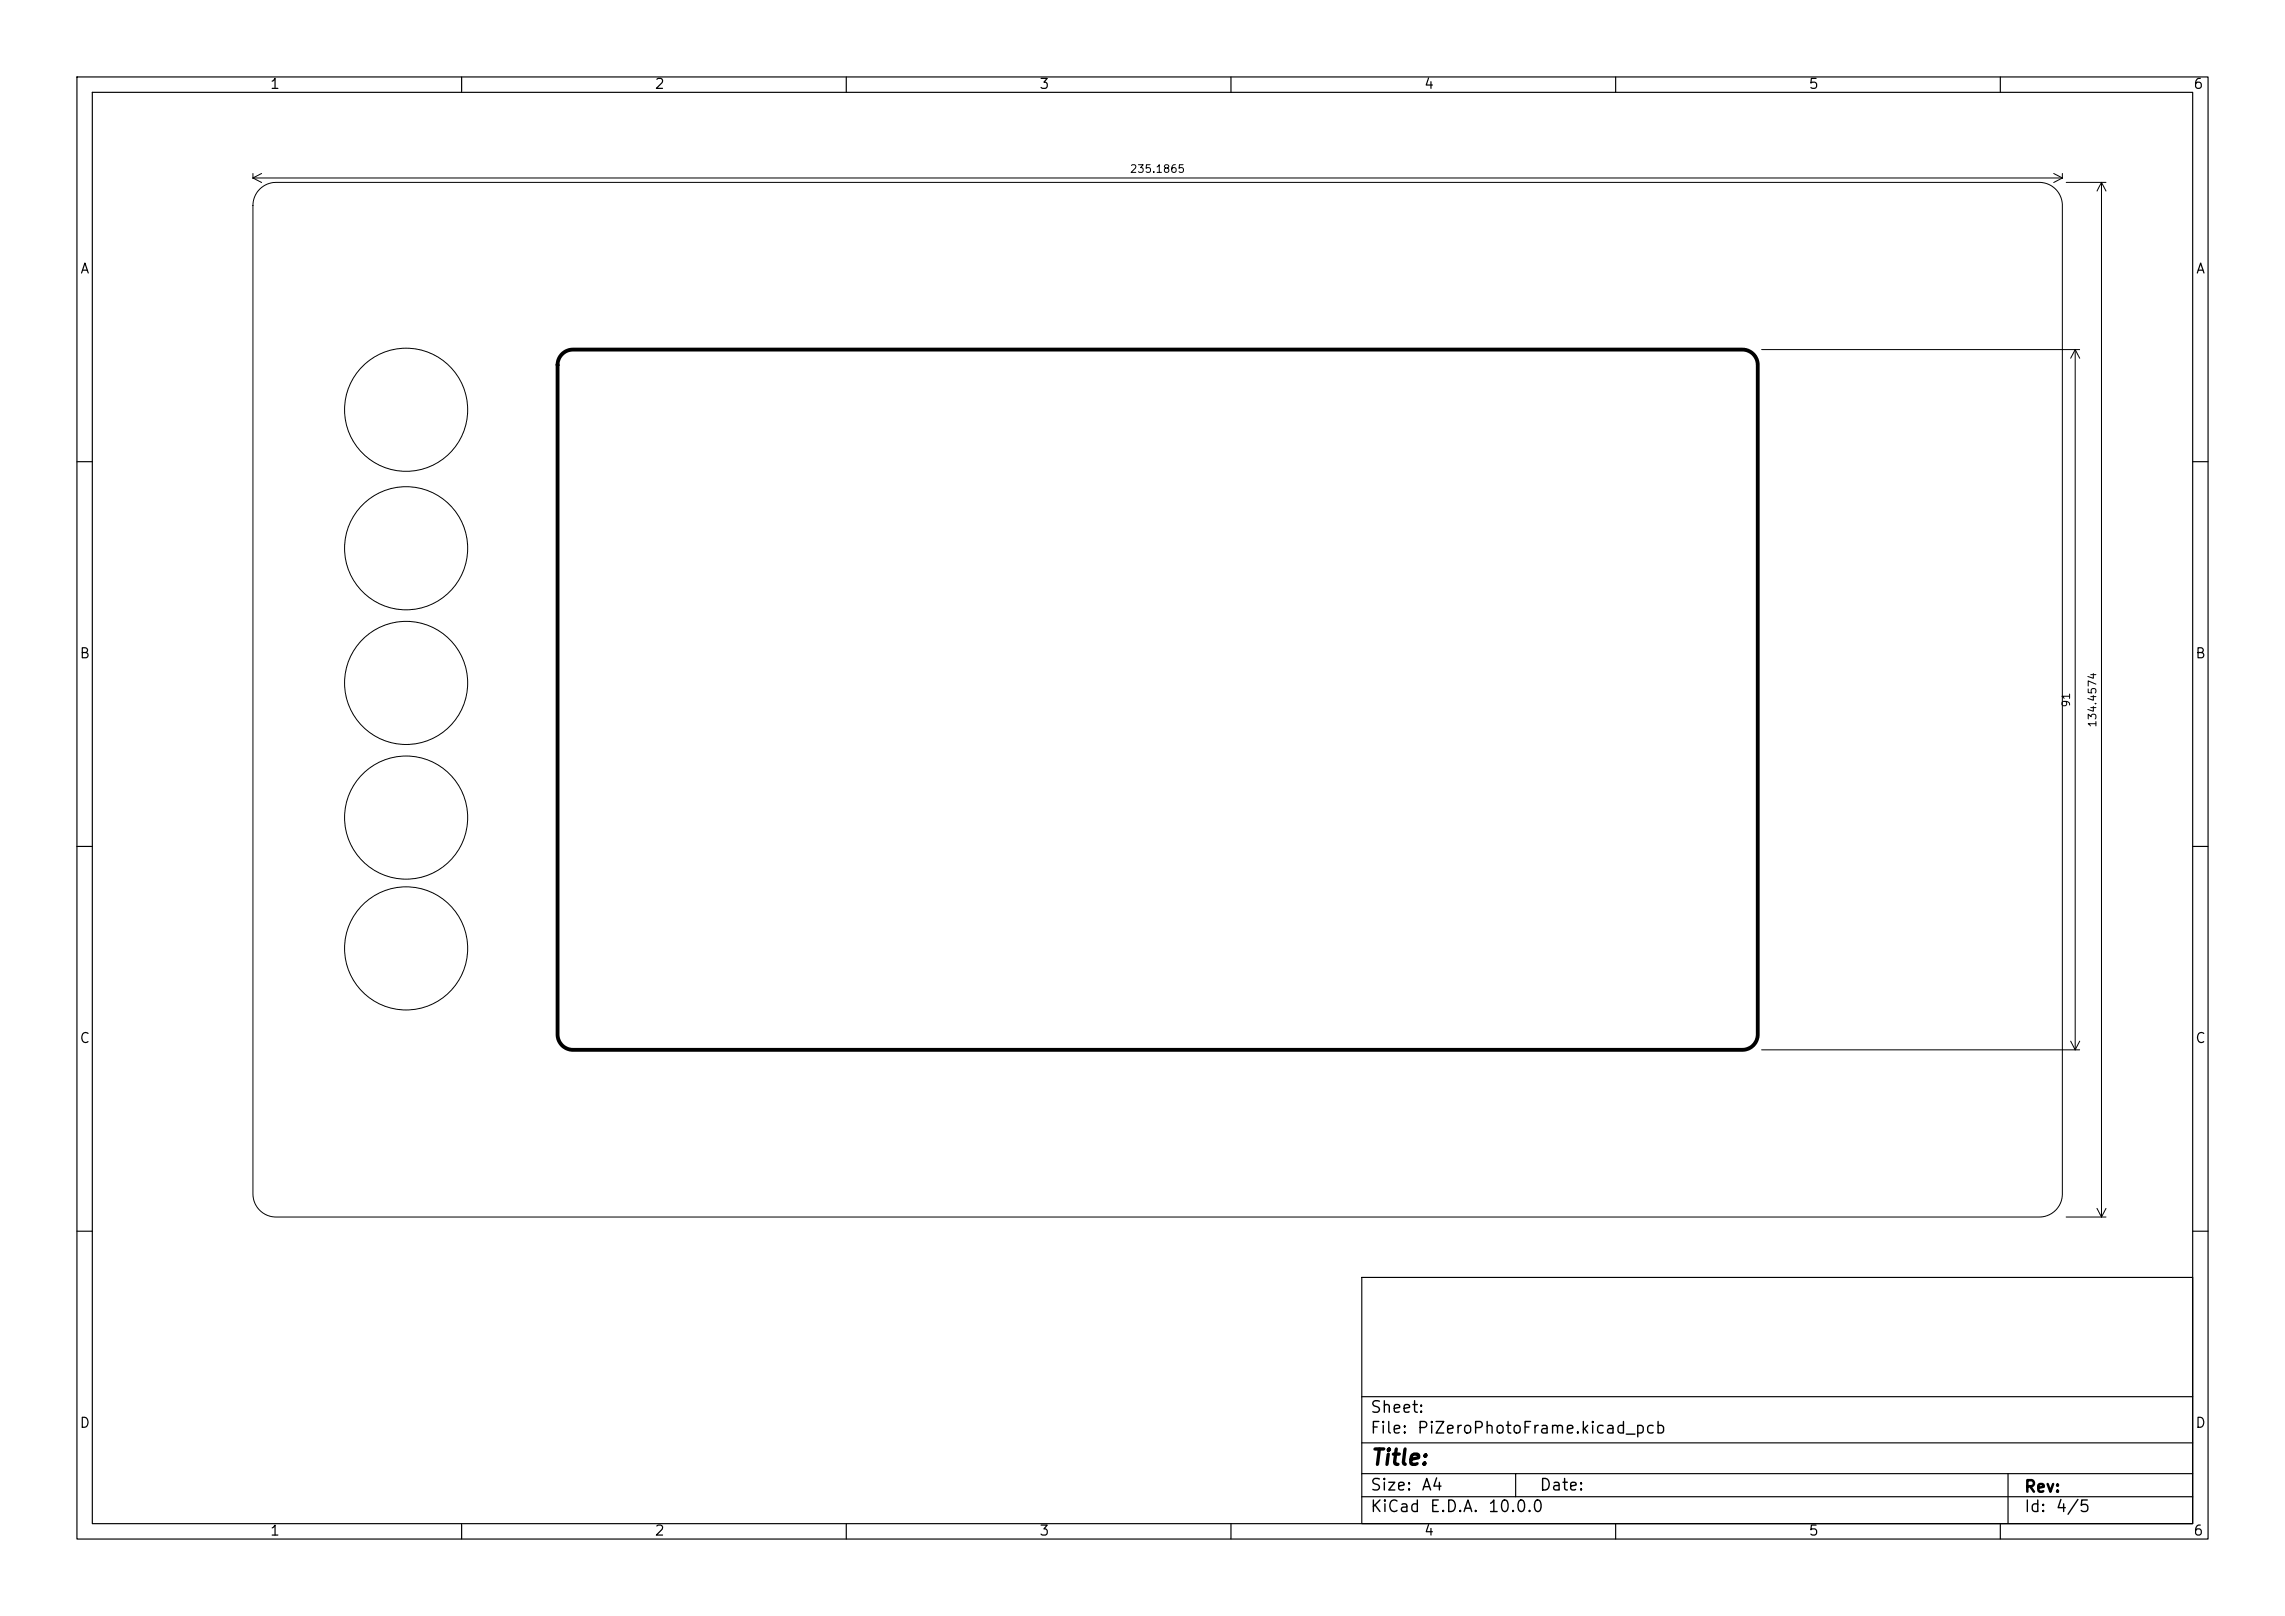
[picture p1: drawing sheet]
<svg xmlns="http://www.w3.org/2000/svg" width="297mm" height="210mm" viewBox="0 0 297 210" stroke-linecap="round" stroke-linejoin="round" font-family="sans-serif">
<defs><g id="words">
<text font-size="2" x="178" y="190.9">Title:</text>
<g font-size="1.5">
<text x="178" y="184">Sheet:</text>
<text x="178" y="186.7">File:</text>
<text x="184.1" y="186.7">PiZeroPhotoFrame.kicad_pcb</text>
<text x="178" y="196.9">KiCad</text>
<text x="178" y="194.1">Size:</text>
<text x="184.7" y="194.1">A4</text>
<text x="185.7" y="196.9">E.D.A.</text>
<text x="193.3" y="196.9">10.0.0</text>
<text x="200" y="194.1">Date:</text>
<text x="263" y="194.3">Rev:</text>
<text x="263" y="196.9">Id:</text>
<text x="267.1" y="196.9">4/5</text>
</g>
<g font-size="1.3">
<text x="35" y="11.9">1</text>
<text x="85" y="11.9">2</text>
<text x="135" y="11.9">3</text>
<text x="185" y="11.9">4</text>
<text x="235" y="11.9">5</text>
<text x="285" y="11.9">6</text>
<text x="10.3" y="35.9">A</text>
<text x="285.4" y="35.9">A</text>
<text x="10.3" y="85.9">B</text>
<text x="285.3" y="85.9">B</text>
<text x="10.3" y="135.9">C</text>
<text x="285.3" y="135.9">C</text>
<text x="10.3" y="185.9">D</text>
<text x="285.3" y="185.9">D</text>
<text x="35" y="199.9">1</text>
<text x="85" y="199.9">2</text>
<text x="135" y="199.9">3</text>
<text x="185" y="199.9">4</text>
<text x="235" y="199.9">5</text>
<text x="285" y="199.9">6</text>
</g>
<g font-size="1">
<text x="146.8" y="22.7">235.1865</text>
<text x="269.3" y="92" transform="rotate(-90 269.3 92)">91</text>
<text x="272.7" y="94.6" transform="rotate(-90 272.7 94.6)">134.4574</text>
</g>
</g></defs>
<g fill="none" stroke="#000" stroke-width=".15">
<path d="M10 10h277v190h-277zM12 12h273v186h-273zM60 10v2M110 10v2M160 10v2M210 10v2M260 10v2M10 60h2M285 60h2M10 110h2M285 110h2M10 160h2"/>
<path d="M177 166h108v32h-108zM285 160h2M60 198v2M110 198v2M160 198v2M177 194.5h108M177 191.5h108M177 187.5h108M177 181.5h108M197 191.5v3M210 198v2M260 198v2"/>
<path d="M261 191.5v6.5"/>
</g>
<g fill="none" stroke="#000" stroke-width=".13">
<path d="M32.9 22.5v.7M32.9 23.1h235.2M32.9 23.1l1.1 .6M33.8 24.6a3 3 0 0 1 2.1-.9h229.2a3 3 0 0 1 3 3v128.5a3 3 0 0 1-3 3h-229.2a3 3 0 0 1-3-3v-128.5a3 3 0 0 1 .9-2.1zM34 22.5l-1.1 .6M266.9 22.5l1.2 .6M268.1 22.5v.7M268.1 23.1l-1.2 .6M268.6 23.7h5.1M273.1 23.7v134.5M273.1 23.7l.6 1.1M273.1 23.7l-.5 1.1"/>
<path d="M229 45.4h41.3M269.7 45.4v91M269.7 45.4l.6 1.2M269.7 45.4l-.6 1.2M229 136.4h41.3M269.1 135.3l.6 1.1M270.3 135.3l-.6 1.1M268.6 158.2h5.1M272.6 157l.5 1.2M273.7 157l-.6 1.2"/>
<circle cx="52.8" cy="53.3" r="8"/>
<circle cx="52.8" cy="71.3" r="8"/>
<circle cx="52.8" cy="88.7" r="8"/>
<circle cx="52.8" cy="106.2" r="8"/>
<circle cx="52.8" cy="123.2" r="8"/>
</g>
<path d="M73.1 46a2 2 0 0 1 1.4-.6h152a2 2 0 0 1 2 2v87a2 2 0 0 1-2 2h-152a2 2 0 0 1-2-2v-87a2 2 0 0 1 .6-1.4z" fill="none" stroke="#000" stroke-width=".5"/>
<use href="#words"/>
</svg>
